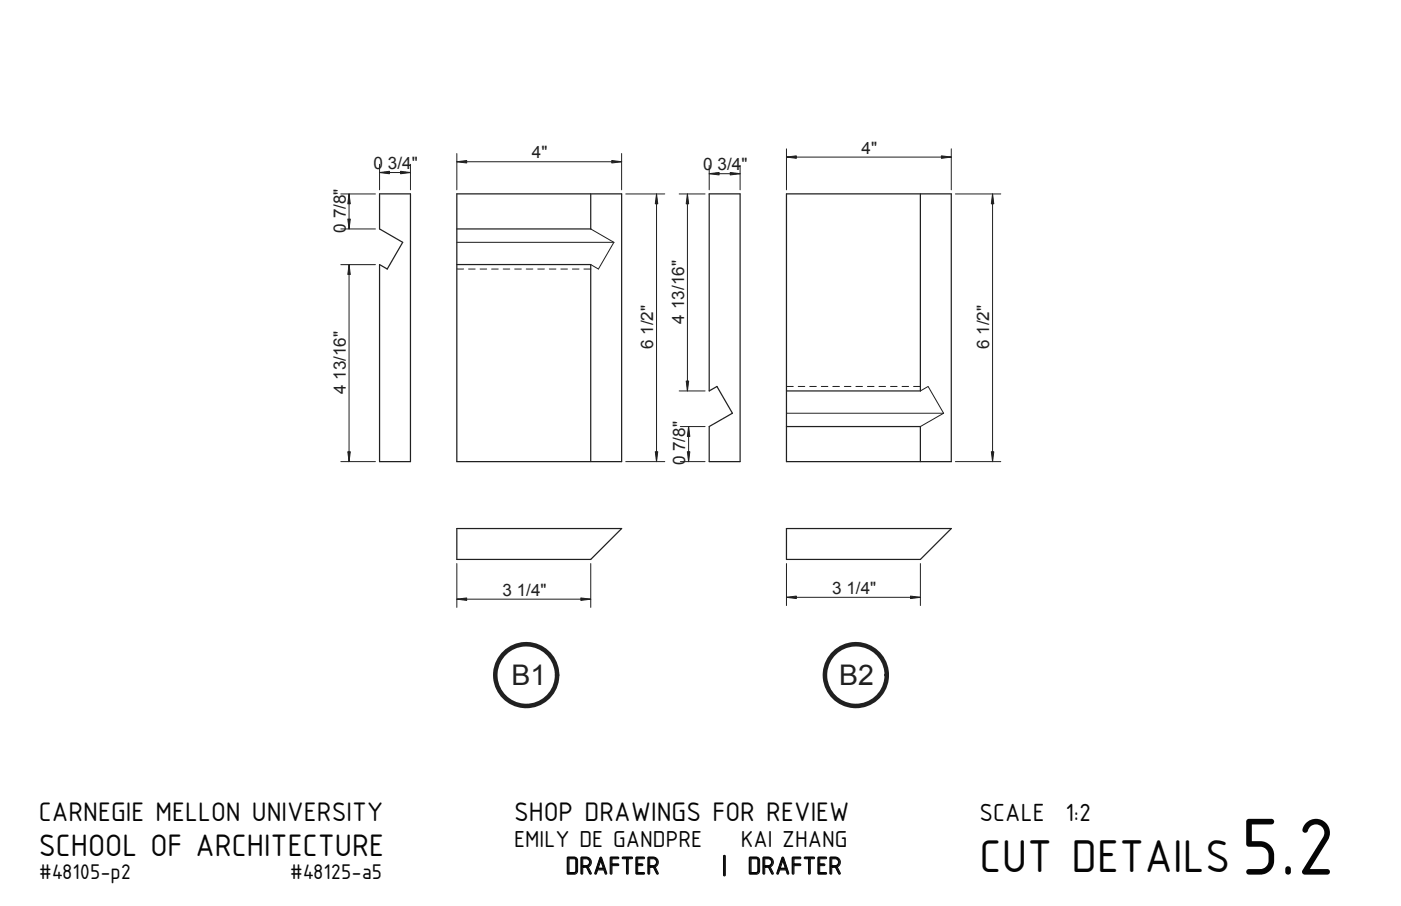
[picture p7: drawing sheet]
<svg xmlns="http://www.w3.org/2000/svg" width="432mm" height="279mm" viewBox="0 0 432 279" stroke-linecap="round" stroke-linejoin="round" font-family="sans-serif">
<defs><g id="words">
<text font-size="22.9" fill="#050504" x="382.4" y="269.7">5.2</text>
<text font-size="13.1" fill="#050504" x="301.9" y="268.9">CUT DETAILS</text>
<g font-size="8.8" fill="#231f20">
<text x="157.6" y="211.4">B1</text>
<text x="258.6" y="211.4">B2</text>
</g>
<text font-size="8.8" fill="#050504" x="11.9" y="263.8">SCHOOL OF ARCHITECTURE</text>
<g font-size="7.6" fill="#050504">
<text x="11.9" y="253.3">CARNEGIE MELLON UNIVERSITY</text>
<text x="158.4" y="253.3">SHOP DRAWINGS FOR REVIEW</text>
</g>
<g font-size="7.1" fill="#050504">
<text x="301.9" y="253.3">SCALE</text>
<text x="328.3" y="253.3">1:2</text>
<text x="174.3" y="269.6">DRAFTER</text>
<text x="222.5" y="269.6">|</text>
<text x="230.4" y="269.6">DRAFTER</text>
</g>
<g font-size="6.6" fill="#050504">
<text x="158.4" y="261.1">EMILY DE GANDPRE</text>
<text x="228.3" y="261.1">KAI ZHANG</text>
</g>
<g font-size="6" fill="#050504">
<text x="11.9" y="271.1">#48105-p2</text>
<text x="89.3" y="271.1">#48125-a5</text>
</g>
<g font-size="5.3" fill="#231f20">
<text x="265.6" y="47.4">4&quot;</text>
<text x="115.2" y="52.2">0</text>
<text x="119.6" y="52.2">3/4&quot;</text>
<text x="163.9" y="48.9">4&quot;</text>
<text x="216.8" y="52.5">0</text>
<text x="221.2" y="52.5">3/4&quot;</text>
<text x="106.6" y="71.8" transform="rotate(-90 106.6 71.8)">0</text>
<text x="106.6" y="67.4" transform="rotate(-90 106.6 67.4)">7/8&quot;</text>
<text x="210.9" y="95.4" transform="rotate(-90 210.9 95.4)">13/16&quot;</text>
<text x="210.9" y="99.8" transform="rotate(-90 210.9 99.8)">4</text>
<text x="201.3" y="107.7" transform="rotate(-90 201.3 107.7)">6</text>
<text x="201.3" y="103.3" transform="rotate(-90 201.3 103.3)">1/2&quot;</text>
<text x="304.9" y="107.7" transform="rotate(-90 304.9 107.7)">6</text>
<text x="304.9" y="103.3" transform="rotate(-90 304.9 103.3)">1/2&quot;</text>
<text x="106.6" y="117.2" transform="rotate(-90 106.6 117.2)">13/16&quot;</text>
<text x="106.6" y="121.6" transform="rotate(-90 106.6 121.6)">4</text>
<text x="211.2" y="143.5" transform="rotate(-90 211.2 143.5)">0</text>
<text x="211.2" y="139.1" transform="rotate(-90 211.2 139.1)">7/8&quot;</text>
<text x="154.8" y="183.8">3</text>
<text x="159.3" y="183.8">1/4&quot;</text>
<text x="256.4" y="183.2">3</text>
<text x="260.9" y="183.2">1/4&quot;</text>
</g>
</g></defs>
<!-- layer: Layer 1 -->
<g fill="none" stroke="#050504" stroke-width=".31">
<path d="M174.9 264.4l2.1-.1a1.07 1.07 0 0 1 1 1.1v3.1a1.07 1.07 0 0 1-1 1.1l-2.1-.2zM175.4 264.8h1.7l.3 .4 .1 3.3-.3 .5-1.8 .1zM179.2 264.4l1.5-.1a1.59 1.59 0 0 1 1.5 1.3 1.59 1.59 0 0 1-.9 1.8l.9 1.8a.27 .27 0 0 1-.1 .4 .27 .27 0 0 1-.4-.1l-.9-2h-1.2v1.8a.26 .26 0 0 1-.3 .3 .26 .26 0 0 1-.2-.3zM179.6 264.8h1.1a1.06 1.06 0 0 1 1 1.1 1.06 1.06 0 0 1-1 1.1h-1.1zM185 264.4l.4 .1 1.6 4.8a.26 .26 0 0 1-.2 .3 .26 .26 0 0 1-.3-.2l-.4-1.1h-1.9l-.4 1.1a.26 .26 0 0 1-.3 .2 .26 .26 0 0 1-.2-.3zM185.2 265.4l.7 2.3h-1.5zM188.2 264.4l2.3-.1a.26 .26 0 0 1 .2 .3 .26 .26 0 0 1-.2 .2h-1.9v1.6h1.9a.26 .26 0 0 1 .2 .3 .26 .26 0 0 1-.2 .3h-1.9v2.3a.26 .26 0 0 1-.3 .3 .26 .26 0 0 1-.2-.3zM191.9 264.4l2.8-.1a.26 .26 0 0 1 .3 .3 .26 .26 0 0 1-.3 .2h-1.1v4.5a.26 .26 0 0 1-.2 .3 .26 .26 0 0 1-.3-.3v-4.5h-1.2zM196.1 264.4l2.3-.1a.26 .26 0 0 1 .3 .3 .26 .26 0 0 1-.3 .2h-1.9v1.6h1.4a.26 .26 0 0 1 .2 .3 .26 .26 0 0 1-.2 .3h-1.4v2.1h1.9a.26 .26 0 0 1 .3 .2 .26 .26 0 0 1-.3 .3l-2.4-.2zM199.8 264.4l1.5-.1a1.59 1.59 0 0 1 1.6 1.3 1.59 1.59 0 0 1-1 1.8l1 1.8a.27 .27 0 0 1-.2 .4 .27 .27 0 0 1-.3-.1l-1-2h-1.2v1.8a.26 .26 0 0 1-.2 .3 .26 .26 0 0 1-.3-.3zM200.2 264.8h1.1a1.06 1.06 0 0 1 1.1 1.1 1.06 1.06 0 0 1-1.1 1.1h-1.1zM223.1 263.9l.3-.1 .1 .2v5.9a.26 .26 0 0 1-.2 .2 .26 .26 0 0 1-.3-.2z"/>
<path d="M231 264.4l2.1-.1a1.07 1.07 0 0 1 1 1.1v3.1a1.07 1.07 0 0 1-1 1.1l-2.1-.2zM231.5 264.8h1.7l.4 .4v3.3l-.3 .5-1.8 .1zM235.3 264.4l1.5-.1a1.59 1.59 0 0 1 1.5 1.3 1.59 1.59 0 0 1-.9 1.8l.9 1.8a.27 .27 0 0 1-.1 .4 .27 .27 0 0 1-.3-.1l-1-2h-1.2v1.8a.26 .26 0 0 1-.3 .3 .26 .26 0 0 1-.2-.3zM235.7 264.8h1.1a1.06 1.06 0 0 1 1 1.1 1.06 1.06 0 0 1-1 1.1h-1.1zM241.1 264.4l.4 .1 1.6 4.8a.26 .26 0 0 1-.2 .3 .26 .26 0 0 1-.3-.2l-.4-1.1h-1.9l-.4 1.1a.26 .26 0 0 1-.3 .2 .26 .26 0 0 1-.2-.3zM241.3 265.4l.7 2.3h-1.5zM244.3 264.4l2.3-.1a.26 .26 0 0 1 .2 .3 .26 .26 0 0 1-.2 .2h-1.9v1.6h1.9a.26 .26 0 0 1 .2 .3 .26 .26 0 0 1-.2 .3h-1.9v2.3a.26 .26 0 0 1-.3 .3 .26 .26 0 0 1-.2-.3zM248 264.4l2.8-.1a.26 .26 0 0 1 .3 .3 .26 .26 0 0 1-.3 .2h-1.1v4.5a.26 .26 0 0 1-.2 .3 .26 .26 0 0 1-.3-.3v-4.5h-1.2zM252.2 264.4l2.3-.1a.26 .26 0 0 1 .3 .3 .26 .26 0 0 1-.3 .2h-1.9v1.6h1.4a.26 .26 0 0 1 .2 .3 .26 .26 0 0 1-.2 .3h-1.4v2.1h1.9a.26 .26 0 0 1 .3 .2 .26 .26 0 0 1-.3 .3l-2.4-.2zM255.9 264.4l1.5-.1a1.59 1.59 0 0 1 1.6 1.3 1.59 1.59 0 0 1-1 1.8l1 1.8a.27 .27 0 0 1-.1 .4 .27 .27 0 0 1-.4-.1l-1-2h-1.1v1.8a.26 .26 0 0 1-.3 .3 .26 .26 0 0 1-.3-.3zM256.4 264.8h1a1.06 1.06 0 0 1 1.1 1.1 1.06 1.06 0 0 1-1.1 1.1h-1z"/>
</g>
<g fill="none" stroke="#231f20" stroke-width=".31">
<path d="M140.8 74.7h48.4M182.1 70.6l7.1 4.1M189.2 74.7l-4.8 8.3-2.3-1.4M140.8 83h2.1M144.4 83h2M148 83h2M151.5 83h2.1M155.1 83h2M158.6 83h2.1M162.2 83h2M165.7 83h2.1M169.3 83h2"/>
<path d="M172.9 83h2M176.4 83h2M180 83h2.1M242.4 119.2h2.1M246 119.2h2M249.6 119.2h2M253.1 119.2h2.1M256.7 119.2h2M260.2 119.2h2.1M263.8 119.2h2M267.3 119.2h2.1M270.9 119.2h2"/>
<path d="M274.5 119.2h2M278 119.2h2M281.6 119.2h2.1M242.4 127.4h48.4M283.7 120.6l2.4-1.4 4.7 8.2M290.8 127.4l-7.1 4.1"/>
</g>
<path d="M117 59.8h9.5v82.6h-9.5v-60.8l2.4 1.4 4.7-8.3-7.1-4.1zM140.8 59.8h50.8v82.6h-50.8zM182.1 59.8v10.8h-41.3M218.6 59.8h9.5v82.6h-9.5v-10.9l7.1-4.1-4.7-8.2-2.4 1.4zM242.4 59.8h50.8v82.6h-50.8zM283.7 59.8v60.8h-41.3M140.8 81.6h41.3v60.8M242.4 131.5h41.3v10.9M140.8 163h50.8l-9.5 9.5h-41.3zM242.4 163h50.8l-9.5 9.5h-41.3z" fill="none" stroke="#231f20" stroke-width=".38"/>
<g fill="none" stroke="#231f20" stroke-width="1.4">
<circle cx="162.2" cy="208.2" r="9.5"/>
<circle cx="263.8" cy="208.2" r="9.5"/>
</g>
<path d="M107.2 139.3h.8l-.4 3.1z" fill="#231f20"/>
<path d="M107.2 139.3h.8l-.4 3.1z" fill="none" stroke="#231f20" stroke-width=".31"/>
<path d="M107.6 81.6l.4 3.1h-.8z" fill="#231f20"/>
<path d="M107.6 81.6l.4 3.1h-.8z" fill="none" stroke="#231f20" stroke-width=".31"/>
<path d="M202 139.3h.7l-.4 3.1z" fill="#231f20"/>
<path d="M202 139.3h.7l-.4 3.1z" fill="none" stroke="#231f20" stroke-width=".31"/>
<path d="M202.3 59.8l.4 3.1h-.7z" fill="#231f20"/>
<path d="M202.3 59.8l.4 3.1h-.7z" fill="none" stroke="#231f20" stroke-width=".31"/>
<path d="M107.2 67.6h.8l-.4 3z" fill="#231f20"/>
<path d="M107.2 67.6h.8l-.4 3z" fill="none" stroke="#231f20" stroke-width=".31"/>
<path d="M107.6 59.8l.4 3.1h-.8z" fill="#231f20"/>
<path d="M107.6 59.8l.4 3.1h-.8z" fill="none" stroke="#231f20" stroke-width=".31"/>
<path d="M117 53.2l3-.4v.8z" fill="#231f20"/>
<path d="M117 53.2l3-.4v.8z" fill="none" stroke="#231f20" stroke-width=".31"/>
<path d="M123.5 52.8l3 .4-3 .4z" fill="#231f20"/>
<path d="M123.5 52.8l3 .4-3 .4z" fill="none" stroke="#231f20" stroke-width=".31"/>
<path d="M211.5 117.5h.8l-.4 3.1z" fill="#231f20"/>
<path d="M211.5 117.5h.8l-.4 3.1z" fill="none" stroke="#231f20" stroke-width=".31"/>
<path d="M211.9 59.8l.4 3.1h-.8z" fill="#231f20"/>
<path d="M211.9 59.8l.4 3.1h-.8z" fill="none" stroke="#231f20" stroke-width=".31"/>
<path d="M218.6 53.6l3-.4v.7z" fill="#231f20"/>
<path d="M218.6 53.6l3-.4v.7z" fill="none" stroke="#231f20" stroke-width=".31"/>
<path d="M225.1 53.2l3 .4-3 .3z" fill="#231f20"/>
<path d="M225.1 53.2l3 .4-3 .3z" fill="none" stroke="#231f20" stroke-width=".31"/>
<path d="M211.9 139.3h.7l-.4 3.1z" fill="#231f20"/>
<path d="M211.9 139.3h.7l-.4 3.1z" fill="none" stroke="#231f20" stroke-width=".31"/>
<path d="M212.2 131.5l.4 3.1h-.7z" fill="#231f20"/>
<path d="M212.2 131.5l.4 3.1h-.7z" fill="none" stroke="#231f20" stroke-width=".31"/>
<path d="M140.8 184.8l3-.4v.8z" fill="#231f20"/>
<path d="M140.8 184.8l3-.4v.8z" fill="none" stroke="#231f20" stroke-width=".31"/>
<path d="M179 184.4l3.1 .4-3.1 .4z" fill="#231f20"/>
<path d="M179 184.4l3.1 .4-3.1 .4z" fill="none" stroke="#231f20" stroke-width=".31"/>
<path d="M242.4 48.4l3-.3v.7z" fill="#231f20"/>
<path d="M242.4 48.4l3-.3v.7z" fill="none" stroke="#231f20" stroke-width=".31"/>
<path d="M290.1 48.1l3.1 .3-3.1 .4z" fill="#231f20"/>
<path d="M290.1 48.1l3.1 .3-3.1 .4z" fill="none" stroke="#231f20" stroke-width=".31"/>
<path d="M242.4 184.2l3-.4v.8z" fill="#231f20"/>
<path d="M242.4 184.2l3-.4v.8z" fill="none" stroke="#231f20" stroke-width=".31"/>
<path d="M280.6 183.8l3.1 .4-3.1 .4z" fill="#231f20"/>
<path d="M280.6 183.8l3.1 .4-3.1 .4z" fill="none" stroke="#231f20" stroke-width=".31"/>
<path d="M140.8 49.9l3-.4v.8z" fill="#231f20"/>
<path d="M140.8 49.9l3-.4v.8z" fill="none" stroke="#231f20" stroke-width=".31"/>
<path d="M188.5 49.5l3.1 .4-3.1 .4z" fill="#231f20"/>
<path d="M188.5 49.5l3.1 .4-3.1 .4z" fill="none" stroke="#231f20" stroke-width=".31"/>
<path d="M305.5 139.3h.8l-.4 3.1z" fill="#231f20"/>
<path d="M305.5 139.3h.8l-.4 3.1z" fill="none" stroke="#231f20" stroke-width=".31"/>
<path d="M305.9 59.8l.4 3.1h-.8z" fill="#231f20"/>
<g fill="none" stroke="#231f20" stroke-width=".31">
<path d="M105 59.8h10.7M107.6 59.8v10.8M117 50.7v7.8M117 53.2h9.5M126.5 50.7v7.8M140.8 47.3v11.2M140.8 49.9h50.8M191.6 47.3v11.2M192.9 59.8h12M202.3 59.8v82.6M209.3 59.8h8M211.9 59.8v60.8"/>
<path d="M218.6 51v7.5M218.6 53.6h9.5M228.1 51v7.5M242.4 45.9v12.6M242.4 48.4h50.8M293.2 45.9v12.6M294.5 59.8h14M305.9 59.8l.4 3.1h-.8zM305.9 59.8v82.6M105 70.6h10.7M105 81.6h10.7M107.6 81.6v60.8"/>
<path d="M209.3 120.6h8M209.7 131.5h7.6M212.2 131.5v10.9M105 142.4h10.7M192.9 142.4h12M209.7 142.4h7.6M294.5 142.4h14M140.8 173.8v13.5M182.1 173.8v13.5M242.4 173.8v12.9M283.7 173.8v12.9M140.8 184.8h41.3"/>
<path d="M242.4 184.2h41.3"/>
</g>
<use href="#words"/>
</svg>
